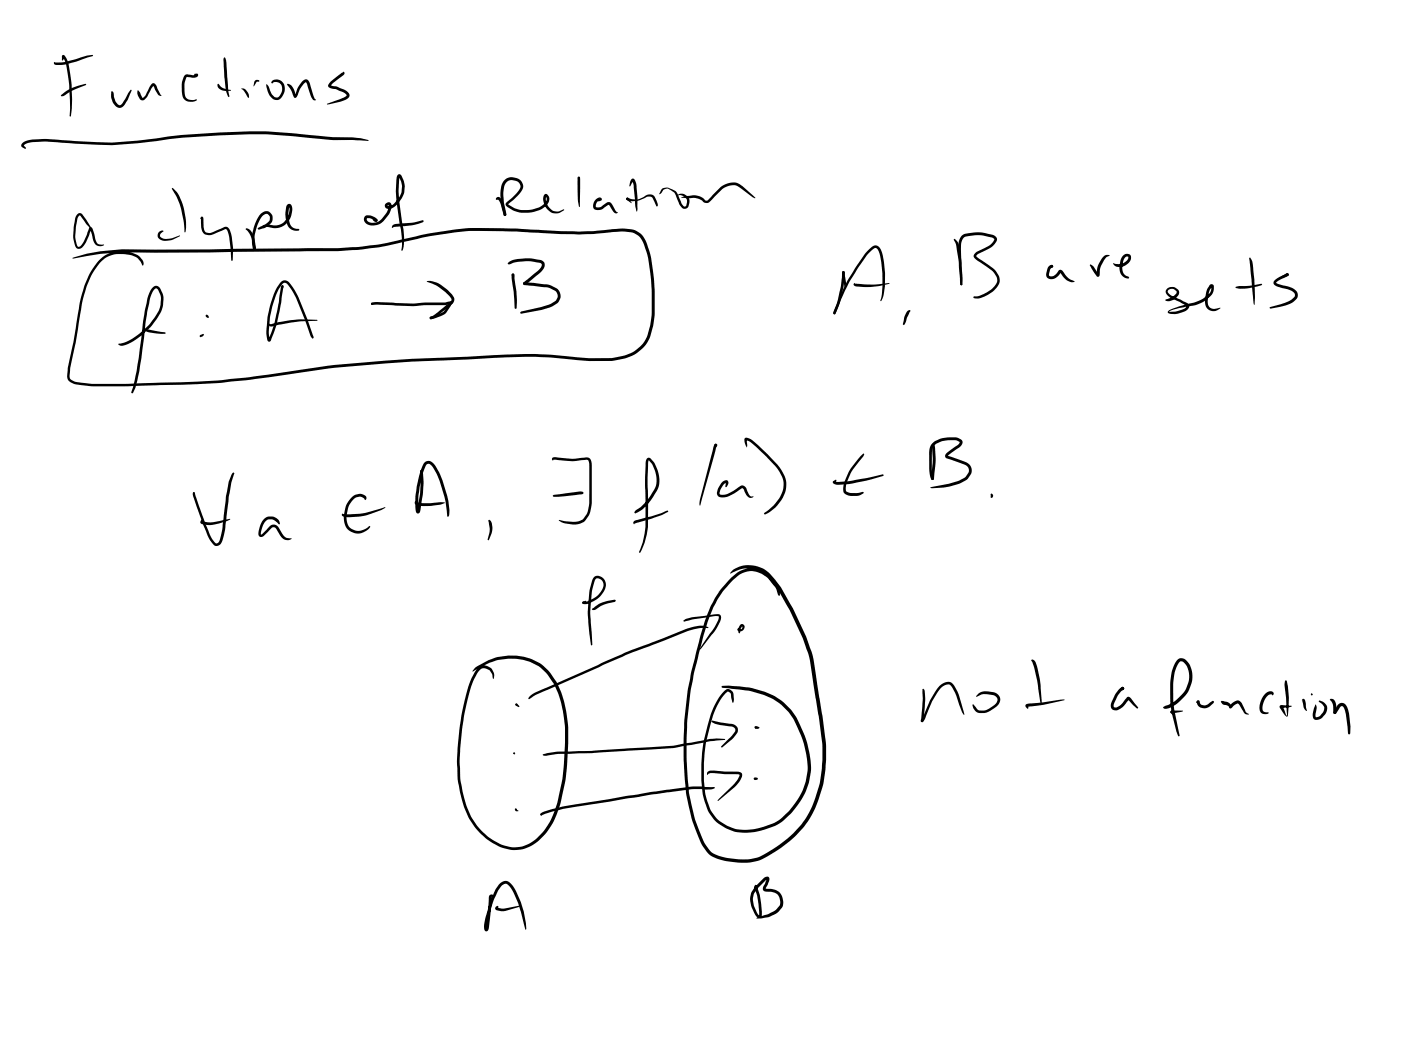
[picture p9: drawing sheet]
<svg xmlns="http://www.w3.org/2000/svg" width="108mm" height="81mm" viewBox="0 0 108 81" stroke-linecap="round" stroke-linejoin="round" font-family="sans-serif">
<g fill="#000">
<path d="M1.7 11l.6-.2 1.1-.1 5.2 .3 3.4-.3a44.3 44.3 0 0 1 7.2-.6 52.3 52.3 0 0 1 6.5 .5h.1a8.2 8.2 0 0 1 2.5 .2h.1h-.9a26.8 26.8 0 0 1-4.5-.3l-2.6-.2-3.4 .1a30 30 0 0 0-5 .5l-3.4 .3-5-.3h-1a.9 .9 0 0 0-.8 .3l.2 .2v.1l-.4-.2zM4.1 4.8h.2a4.5 4.5 0 0 0 1.9-.4l.5-.1h.5l-.9 .3a4 4 0 0 1-2 .4zM4.7 7.3a3.2 3.2 0 0 1 1.4-.7l.5-.1-1.1 .5-.6 .4h-.2zM4.8 4.3v-.1a.91 .91 0 0 1 .5 .9l.2 1.3 .1 1.1-.1 .9-.1 .6-.1-2.1a5.4 5.4 0 0 0-.4-2.4l-.1-.1h.2l-.2 .3zM6 16.5l.1-.1 .2 .1 .7 1.1-.3-.3-.5-.7h-.1l-.2 .8-.1 .8 .2 .8h.2l.1-.2 .4-.7a.63 .63 0 0 1 .3-.6l.1 .2 .4 1 .2 .1h.3a.48 .48 0 0 1-.7-.1l-.4-1h.1l-.4 1a.47 .47 0 0 1-.7 .4l-.3-.9 .2-1.4zM8.6 7.1v-.1l.1 .1 .2 .7 .3 .3 .3-.2 .6-1v.1l-.5 1.1-.2 .2h-.3a.98 .98 0 0 1-.5-.8zM10.6 7l.4 .5 .2-.1 .4-.9a.22 .22 0 0 1 .3-.1 .22 .22 0 0 1 .2 .2l.3 .8-.2-.1-.4-.7-.4 .8a.45 .45 0 0 1-.5 .3l-.3-.3zM12.3 17.9l.2-.1h.1l-.2 .2-.1 .2 .4 .2h.5l.7-.2-.7 .3-.6 .1-.4-.3zM13.3 14.5l.4 .3a4.9 4.9 0 0 1 .6 2.3v.7v.1h-.1a6.7 6.7 0 0 0-.6-2.8l-.4-.6zM14.2 5.8l.2-.1 .7 .1v.1l-.1-.2h.2a.21 .21 0 0 1 0 .3 .21 .21 0 0 1-.3 0h-.5l-.2 .4v.9l.3 .3 .3 .1 .3-.1 .1 .1a.81 .81 0 0 1-1-.1l-.2-.3v-.8zM15.5 16.7l.2 .1v.7l.2 .4a.76 .76 0 0 0 .7-.1l.8-.3h.2l.1 .3a4.5 4.5 0 0 1 .2 2.3h-.1a5.1 5.1 0 0 0-.3-2.3l-.1-.2-.7 .3a.68 .68 0 0 1-1.1-.1l-.1-1h.1l-.2 .1zM16.8 6.4l.4 .4 .6 .2h-.3a.5 .5 0 0 1-.7-.6z"/>
<path d="M17.2 4.5h.2v.2l.2 2.8-.2-.6zM18.6 6.8a.52 .52 0 0 1 .6 .4v.3zM18.9 17.6a.67 .67 0 0 1 .7 .7l.1 .7a.14 .14 0 0 1 0 .2 .14 .14 0 0 1-.2 0l-.1-.9zM20.1 16.5a.51 .51 0 0 1 .5-.2 .51 .51 0 0 1 .4 .5v.3l-.3 .2-.3 .3-.5 .1-.1-.1 .1-.1 .5-.1 .4-.4v-.3l-.2-.2a.72 .72 0 0 0-.6 .5 3 3 0 0 0-.3 2.1l-.1 .2a2.03 2.03 0 0 1-.1-1.6l.2-.7zM19.7 6.2h.1h.2l-.2 .1-.2 .4zM20.2 17.4l.4-.1 .7 .1a1.2 1.2 0 0 0 1-1.4 2.15 2.15 0 0 0 .1 1.3 .6 .6 0 0 0 .6 .3l.1 .1a.72 .72 0 0 1-1-.6l-.1-.6v-.5a.26 .26 0 0 1 .3-.3 .26 .26 0 0 1 .2 .4 1.38 1.38 0 0 1-1.4 1.5l-.9-.1zM20.5 6.5l.2 .1 .2 .6 .3 .3h.3l.2-.5a.49 .49 0 0 0-.1-.6 .49 .49 0 0 0-.6 0h-.1a.63 .63 0 0 1 .8-.1 .63 .63 0 0 1 .2 .8v.1a.61 .61 0 0 1-.7 .5 .61 .61 0 0 1-.5-.6zM22.1 6.5l.1-.1a1.04 1.04 0 0 1 .6 1h-.1l.2-.6 .3-.4a.35 .35 0 0 1 .4-.3 .35 .35 0 0 1 .3 .4l.4 1.2a.11 .11 0 0 1-.1 .1 .11 .11 0 0 1-.1-.2l-.5-1.3-.5 .5-.3 .7a.38 .38 0 0 1-.3-.4zM25.5 6.3l1-.8 .1 .1-.1 .2-1 .8 .4 .1 .8 .3 .2 .3-.1 .3a2.79 2.79 0 0 1-1.4 .4h-.2l1.3-.5 .2-.1-.2-.3-.7-.2a.35 .35 0 0 1-.5-.4zM28.8 16.8l.3 .1a.18 .18 0 0 1-.3 .2 .17 .17 0 0 1 0-.3zM30.7 13.5l.1-.1 .2 .2 .1 .4 .1 .5a1.92 1.92 0 0 1-.8 1.4 .44 .44 0 0 1-.4 .2 .44 .44 0 0 1-.3-.2v-.2l.3-.1 .1 .1 .1 .2a1.9 1.9 0 0 1-.8 1.3l-.6 .2-.5-.1-.2-.3v-.2l.1-.2h.3a.47 .47 0 0 1 .6 .5l-.6-.3-.2 .1 .1 .2 .3 .1 .4-.1 .3-.2 .4-.6 .2-.5h-.1l.2 .1 .2-.2 .6-.8 .1-.5-.3-.8h.1v.3a13.2 13.2 0 0 0 .3 3.8v1.1l-.1 .5v-1l-.2-1.1a9.7 9.7 0 0 1-.2-3.6zM30.3 17.4l2.3-.4v.1a5.4 5.4 0 0 1-2 .4l-.4 .1z"/>
<path d="M38.2 15.3a.31 .31 0 0 1 .4-.1 .31 .31 0 0 1 .1 .3l.3 1-.1 .1h-.1l-.3-1-.1-.2-.2-.1zM38.9 13.9a.8 .8 0 0 1 1-.2 .8 .8 0 0 1 .3 .9l-.3 .5-.8 .6 .5 .3a2.14 2.14 0 0 0 2.5-.5l-.1-.4h.1v.3a1.14 1.14 0 0 0 .5 .9h.4l.5-.1-.6 .2a1.08 1.08 0 0 1-1-1.3 .18 .18 0 0 1 .2-.2 .18 .18 0 0 1 .1 .2 .53 .53 0 0 1 0 .7 2.46 2.46 0 0 1-2.7 .4l-.3-.2a.24 .24 0 0 1-.2-.2 .24 .24 0 0 1 0-.2l.8-.7a.52 .52 0 0 0 .1-.9l-.5-.1-.3 .1a1.22 1.22 0 0 0-.3 1.1l.2 1.4-.1 .1-.1-.1-.1-.5a2.43 2.43 0 0 1 .2-2.1zM38.9 16.5h.1v.1h-.2zM44.5 13.6l.2 .1-.1 .2zM44.5 13.6h.2v.1l-.1 2.3-.1-.6zM45.9 15.4l.1-.1a.16 .16 0 0 1 .3-.1 .16 .16 0 0 1 0 .3h-.2l.1-.2v.1l-.3 .3v.3h.4l.5-.4h.2l.5 .7a.1 .1 0 0 1 0 .2 .1 .1 0 0 1-.1-.1l-.5-.6-.5 .3-.3 .1a.38 .38 0 0 1-.4-.2 .38 .38 0 0 1 .1-.5zM48.3 15.3l.7 .1 .6-.2a.65 .65 0 0 1 .8-.1l.3 .6-.1 .2-.4-.7h-.3l-.7 .2-.4 .1-.5-.1zM48.7 13.8a.52 .52 0 0 1 .4 .7v.8v1l-.4-2.3 .1-.1-.2 .5-.1-.1zM48.3 15.3h.1l.3 .4-.4-.3zM51 14.6l.5-.1 .5 .2 .5 1 .2 .2h.1l.1-.3v-.3l-.3-.2-.3-.1a.09 .09 0 0 1 0-.1 .1 .1 0 0 1 .2 0l.3 .1 .3 .3v.6l-.2 .2-.4-.1-.5-1.1-.5-.4-.4 .1-.3 .4zM52.5 15.2l1.1-.1h.4l.5 .4 1-1.1a1.39 1.39 0 0 1 1.5-.2l1.2 1.1-1.3-.9a1.22 1.22 0 0 0-1.2 .2l-1.2 1h-.2l-.3-.2-.4-.1zM73.5 18.5l.1-.1 .1 .2 .2 .3 .2 1.2 .1 1.4v.4l-.1 .1-.1-.1-.3-3z"/>
<path d="M96.3 19.8l.2 .4 .2 1.3-.1 2zM11.7 22.2a.36 .36 0 0 1 .4-.2 .36 .36 0 0 1 .3 .3l.1 .3a2.45 2.45 0 0 1-.7 2.4 5.9 5.9 0 0 1-1.9 1.5l-.5 .1-.3-.1h.2a3.7 3.7 0 0 0 1.7-1.1l.3-.2a2.85 2.85 0 0 0 1.1-2.3l-.2-.6-.2-.1a1.03 1.03 0 0 0-.5 .9l-.4 2.9a14.7 14.7 0 0 1-.9 4.3l-.1-.1a35.1 35.1 0 0 0 1-6.1l.3-1.2zM5.6 19.9l.1-.1a16.1 16.1 0 0 1 6.2-.6l13.2-.1a23.6 23.6 0 0 0 4.7-.4 37.3 37.3 0 0 1 5.8-1.1h4.2l4.8 .2 2.4-.1a2.78 2.78 0 0 1 2.4 .4 6.4 6.4 0 0 1 1 3.4v.8a8.8 8.8 0 0 1-.3 3.7 3.2 3.2 0 0 1-2.9 1.8h-1.8l-4.3-.3-9.3 .4a75.3 75.3 0 0 0-9.6 1l-5.4 .6-6.7 .3a20.2 20.2 0 0 1-4.2-.2l-.6-.2-.1-.4 .8-4.7a6.7 6.7 0 0 1 2-4.6 2.4 2.4 0 0 1 2.9 .3l.2 .3-.1 .2-.3-.5a1.18 1.18 0 0 0-.9-.4 2.29 2.29 0 0 0-2.6 1.4 9.2 9.2 0 0 0-1 3.4l-.8 4.6 .1 .2 .4 .2a21.8 21.8 0 0 0 4.9 .1 84 84 0 0 0 14.5-1.3l6.5-.6 7.2-.3h2.3l3.2 .2a7.7 7.7 0 0 0 2.8 .1 2.83 2.83 0 0 0 2.6-2 14.1 14.1 0 0 0 0-5.9l-.3-.9a1.5 1.5 0 0 0-1.7-1l-3.2 .3-4.9-.3h-2.9a28.9 28.9 0 0 0-6.2 .9l-1.5 .4a28.2 28.2 0 0 1-4.6 .3h-15.2l-1.6 .2-2.1 .3zM11.1 25.4h.3l1.4 .3h-.5a1.88 1.88 0 0 1-1.2-.3zM14.9 37.9l.1 .1v.1l-.1-.1zM14.9 37.9l.1 .1 .6 1.9a5 5 0 0 0 1 1.9h.2l.2-.3 .3-2.4a9.2 9.2 0 0 1 .5-2.5l.2-.2 .1 .1-.3 .7-.2 1.1-.2 2.1a3.2 3.2 0 0 1-.4 1.5l-.1 .1a.35 .35 0 0 1-.5-.1 6.3 6.3 0 0 1-1-2.1l-.5-1.5zM15.4 25.8l.3-.1v.1l-.2 .2zM15.9 24.3h.1l.1 .2h-.2zM20.7 24.9l2.3-.3 1.5 .1-2 .2-1.6 .3-.2-.1zM21.7 22l.1 .1zM21.7 22.1l.1-.1v.1v.1zM21.6 21.7l.2-.1a.46 .46 0 0 1 .5 .2l.7 1.2 1.1 2.9v.2l-.2-.2-1.2-3.2-.6-.8-.2-.1-.1 .1a5.4 5.4 0 0 0-1 2.6l-.1 1.1 .1 .6h-.1l.4-1.2 .3-1.1 .3-1.8 .1-.1-.3 2-.2 1-.4 1.1a.18 .18 0 0 1-.1 .2 .18 .18 0 0 1-.2-.1l-.1-.7 .1-1a5.6 5.6 0 0 1 1-2.8z"/>
<path d="M26.3 39.6h1.7l1.7-.5-.3 .2-1.5 .5h-1.3h-.2zM27.1 38.4a.66 .66 0 0 1 1.1 0l-.1 .1-.3-.2a1.06 1.06 0 0 0-1 1l-.1 .4a.97 .97 0 0 0 .5 1.1 .97 .97 0 0 0 1.2-.3h.1a.29 .29 0 0 1-.3 .4 1.12 1.12 0 0 1-1.3 0 1.12 1.12 0 0 1-.4-1.2l.2-.8zM28.6 23.3h.5l2.7 .1 2.9-.2a.13 .13 0 0 1 .1 0 .13 .13 0 0 1 .1 .2l-.6 .8-.8 .3-.2 .1v-.1a.09 .09 0 0 1-.1 0 .09 .09 0 0 1-.1-.1 .1 .1 0 0 1 .2 0l.9-.4 .5-.8v.1l.1 .1-.5 .1-2.5 .1-3.1-.1-.1-.1zM28.6 23.4h.2l-.1 .1zM32 38.6l.1 .1 .4 .1 1.8-.1-.4 .2-.5 .1a2.06 2.06 0 0 1-1.4-.2zM32.7 35.6h.1a.58 .58 0 0 1 .8 .4l.3 .6a6.5 6.5 0 0 1 .7 3.1l-.1 .1-.1-.1a9.1 9.1 0 0 0-.7-3.1l-.4-.6-.2-.3-.3 .1-.2 .5a8.4 8.4 0 0 0-.4 2.6l.1 .5h-.1l.2-1.4v-1.7v-.1l.2 .2v.8l-.2 2a.23 .23 0 0 1-.2 .4 .23 .23 0 0 1-.2-.4v-.1a8.7 8.7 0 0 1 .4-2.8zM32.9 21.7a2.23 2.23 0 0 1 1.9 1l.2 .3-.1 .4-1.3 1-.4 .2-.1-.2 .4-.1 1.1-1 .2-.1v-.2a3.4 3.4 0 0 0-1.7-1.2zM39.2 20.2l.4-.2 .9-.1 1.2 .2a.47 .47 0 0 1 .3 .4 .47 .47 0 0 1-.3 .4l-1.3 1.1a.15 .15 0 0 1-.1-.2 .15 .15 0 0 1 .2-.1l.7-.6a.92 .92 0 0 0 .5-.7l-.1-.1-.7-.2-1 .1-.7 .2-.1-.1zM39.4 21.1l.2 .1v.2zM39.4 21.1l.2 .1 .2 1.3v1.2l-.1 .1v-.1zM40.3 21.8l1.9 .1 .6 .3a.71 .71 0 0 1 .4 .8l-.2 .3-.6 .4-2.3 .5v-.2l2.3-.6 .4-.2 .2-.3-.2-.5-.5-.2-1.9-.2-.1-.1zM42.6 35.3l.2-.1 1.3 .2 1-.1a.45 .45 0 0 1 .4 .1 .45 .45 0 0 1 .1 .5v2.9a1.85 1.85 0 0 1-.7 1.4l-.4 .2h-.4l-.7-.1-.3-.2 1.2 .1 .6-.2a1.73 1.73 0 0 0 .5-1.3v-2.9l-.1-.3h-1.2l-1.4-.1-.1 .1z"/>
<path d="M44.8 37.9h.1v.2l-.1-.1zM42.7 38.1l1.8-.2a.28 .28 0 0 1 .4 .2l-.7 .1a3.6 3.6 0 0 1-1.6 0zM49.9 35.3h.1a2.2 2.2 0 0 1 .7 2.2 4.9 4.9 0 0 1-1.3 1.8l-.4 .3-.1-.1 .4-.4a3.5 3.5 0 0 0 1.3-2.1 2.19 2.19 0 0 0-.6-1.5l-.1 1.3v1.9a6.7 6.7 0 0 1-.5 3.8l-.1 .1-.1-.1 .1-.2a7.6 7.6 0 0 0 .4-3.6v-2l.1-1.1zM55.1 34.2h.1v.2h-.1zM55.1 34.2l.2 .1-.1 .2zM55.1 34.2h.1l.1 .1-1.4 4.7v-.5zM55.6 37.2a.25 .25 0 0 1 .3-.2 .25 .25 0 0 1 .2 .2l-.2 .3v-.3h.1l-.3 .2-.3 .6 .2 .1a2.48 2.48 0 0 0 1.5-.7l.3 .1 .4 .7 .3 .1a.35 .35 0 0 1-.6-.2l-.2-.4-.2-.1a1.96 1.96 0 0 1-1.6 .7l-.2-.1-.1-.3zM57.4 33.8h.3l.3 .2 1.9 1.8a2.09 2.09 0 0 1 .6 2.3 2.87 2.87 0 0 1-1.6 1.5 3.2 3.2 0 0 0 1.4-1.9 1.95 1.95 0 0 0-.6-1.8l-1.5-1.5-.7-.5h.1l-.1 .6-.1-.4zM66.9 19.3l.5-.4a.63 .63 0 0 1 .6 .7 5.7 5.7 0 0 1-.1 3.6l-.1-.1a7.8 7.8 0 0 0 0-3.6l-.3-.4-.2 .1a12.3 12.3 0 0 0-2.1 3.1l-.8 1.8-.2 .1 .8-2.1a14.9 14.9 0 0 1 1.9-2.8zM64.2 37.1l.2-.1-.1 .2v-.1h1.1l2.6-.5h.1l-1 .3-1.7 .4h-1l-.2-.1zM64.9 20.9a.25 .25 0 0 1 .2 .4l.1 .5-.1 .4-.2-.9zM64.9 20.9l.2 .1-.1 1.1-.3 1.4-.4 .7-.1-.1 .3-.8 .3-1.1z"/>
<path d="M65.8 21.9h1.4l1.3-.1-.7 .2-1 .1h-.9l-.1-.1zM66.3 35.1l.2-.2 .1 .1-1.1 1.5-.3 .7v.5v.2l.3 .1 1-.1 .1 .1-.4 .2h-.6a.58 .58 0 0 1-.6-.2 .58 .58 0 0 1 0-.7l.5-1.1zM69.9 24l.2-.1h.1l-.6 1.2v-.1l.1-.6zM71.8 34.2h.2l-.1 .1h-.1zM71.9 34.1a2.24 2.24 0 0 1 2.2-.2l.1 .2-.2 .3-1 .7 1.4 .5a.68 .68 0 0 1 .4 1l-.3 .3-.6 .4a5.5 5.5 0 0 1-2.2 .3v-.1l2.2-.5 .5-.2 .2-.4a.48 .48 0 0 0-.3-.6l-1.4-.5-.1-.1 .1-.3 .9-.6 .1-.3a2.18 2.18 0 0 0-1.7 .2h-.1a.76 .76 0 0 0-.3 .7v1.4l.2 .6-.2 .1a1.19 1.19 0 0 1-.2-1.1v-1.3zM71.8 34.2h.1v.1v.1zM71.8 36.8h.1v.2h-.1zM71.8 34.2h.1l.1 .2 .1 1-.1 1.5-.1 .1-.1-.1 .1-1.4zM74.1 18.2a3.3 3.3 0 0 1 2.4-.1l.3 .2v.2a1.4 1.4 0 0 1-.7 .7l-.8 .4-.1 .1 1.5 1.1 .3 .5v.4a1.96 1.96 0 0 1-1.6 1.3l-.4-.1 .1-.1a2.28 2.28 0 0 0 1.7-1v-.4l-.3-.4-1-.8a.56 .56 0 0 1-.5-.5l.3-.3 1.1-.6 .2-.3-.1-.2a3.5 3.5 0 0 0-2.1-.1l-.2 .2-.1 .4v3.1v.1l-.1-.3-.1-2.8v-.4zM74.1 21.8v.1v.1l-.1-.1zM76.3 38.1l.2 .1-.1 .2-.1-.1zM80.9 20.5l.1-.1 .2 .1-.3 .2-.1-.1z"/>
<path d="M80.8 20.5l.2-.1 .2 .1-.3 .3-.1 .4 .1 .1h.3l.3-.4a.23 .23 0 0 1 .3-.1 .23 .23 0 0 1 .2 .2l.3 .5 .5 .2h-.1a1.2 1.2 0 0 1-1-.7l-.1 .2a.54 .54 0 0 1-.5 .3 .54 .54 0 0 1-.5-.3zM84 20.4l.3 .2 .4 .6h-.2a1.71 1.71 0 0 1 .7-1.5h.3l-.3 .2a1.85 1.85 0 0 0-.5 1.3l-.1 .1h-.1l-.5-.9zM85.8 20.3l.4 .1 .3-.1 .4-.3v-.2h-.1l-.2 .1-.1 .6a.74 .74 0 0 0 .5 .9 .59 .59 0 0 1-.7-.7v-.6a.52 .52 0 0 1 .7-.5l.1 .1a.8 .8 0 0 1-.5 .8 .8 .8 0 0 1-.8-.2zM89.9 22.3l.3-.2a.47 .47 0 0 1 .5 .1 .47 .47 0 0 1 .1 .5l-.2 .3a.72 .72 0 0 1-.8 .1l.5-.2 .3-.3 .1-.1-.3-.2h-.4v.2l.1 .1 1.4 .7 .1 .3a.58 .58 0 0 1-.4 .4 1.14 1.14 0 0 1-1.2 .1l.1-.2 .3-.1 1.7-.5 .6-.3 .5-.5 .1-.4-.1 .4-.1 .7a.51 .51 0 0 0 .1 .5 .51 .51 0 0 0 .6 .1l.2-.1-.3 .3a.67 .67 0 0 1-.8-.9v-.6l.3-.5a.18 .18 0 0 1 .2-.1 .18 .18 0 0 1 .1 .2l-.1 .6-.6 .5-.7 .3-1.2 .2-.8 .3h.5a1.17 1.17 0 0 0 .8-.4v-.1l-1.4-.7-.2-.3zM95.2 22.1l.3-.1h.8l.9-.1h.1l-1.3 .3h-.5zM98.7 21.4l.5-.3 .1 .1-.1 .1a.44 .44 0 0 1-.5 .1zM99.1 21.1h.2v.1h-.2zM98.2 21.6l.4-.3 .7-.2v.2l-1 .5 1.4 .4a.52 .52 0 0 1 .2 .9l-.3 .2-.5 .2-1.2 .3-.1-.1 .8-.2a1.78 1.78 0 0 0 1.2-.6v-.3l-.3-.2-1-.3a.3 .3 0 0 1-.3-.1 .3 .3 0 0 1 0-.4zM15.5 40.1h.1v.1l.6 .1 1.5-.3-.7 .3a1.7 1.7 0 0 1-1.6 0zM20.4 40a.76 .76 0 0 1 1.1 .2v.2l-.5-.4a.71 .71 0 0 0-.8 .8l-.1 .4 .8-.7 .3-.1 .2 .2 .4 .7a.63 .63 0 0 0 .7 .2 .51 .51 0 0 1-.8-.1l-.6-.8-.2 .1-.7 .7-.2-.1-.1-.3a1.81 1.81 0 0 1 .5-1zM37.6 40.1a.22 .22 0 0 1 .3 .2v.6l-.3 .7 .1-.8zM36.6 51.4a4.3 4.3 0 0 1 5.7 .3l.4 .6a8.7 8.7 0 0 1 1.1 5.2 15.5 15.5 0 0 1-1.1 5.8 3.4 3.4 0 0 1-3.4 2.2 5.1 5.1 0 0 1-3.8-4.4l-.2-.8a18.7 18.7 0 0 1 1.1-8.2l.2-.3a.75 .75 0 0 1 .6-.5 .75 .75 0 0 1 .7 .3l.2 .4-.1 .3-.3-.6-.3-.2a.58 .58 0 0 0-.7 .5 17.1 17.1 0 0 0-1.3 6.7l.2 1.8a5.4 5.4 0 0 0 3.1 4.6 2.72 2.72 0 0 0 3.3-1.2 9.6 9.6 0 0 0 1.4-4.7 13.1 13.1 0 0 0-.2-5l-.4-1.3a3.6 3.6 0 0 0-4.4-2l-.7 .2-1.3 .6z"/>
<path d="M39.7 54.2h.1v.1v.1zM39.7 54.2h.2l.1 .2v.1l-.3-.1zM40.8 53.6l.5-.3 6.9-3 5.1-2a1.44 1.44 0 0 1 1.3 .1h-.7l-1 .2-4.6 1.8-6.9 3.1-.6 .4-.1-.1zM41.9 58.1l1.1-.2h2.6l6.3-.4 2.8-.6 1.2 .1-4 .6-6.3 .4-2.6 .1-.9 .1h-.2zM45.8 44.5l.3-.1 .4 .2a1 1 0 0 1-.3 1.4 1.74 1.74 0 0 1-1.2 .5l-.1-.1h.3a1.94 1.94 0 0 0 1.2-.9l.1-.4-.1-.3-.1-.2h-.3l-.2 .2-.2 .6v.7a8.8 8.8 0 0 0 0 2.7v.9a11.5 11.5 0 0 1-.3-3.2 4.6 4.6 0 0 1 .5-2zM44.9 46.4h.1v.1h-.1zM44.9 46.4l.3-.1-.2 .2zM45.7 46.9l.8-.5 .8-.2 .2 .1-1.1 .4-.6 .3h-.1zM48.9 40.2l2.5-.9 .1 .1-.6 .3-2 .6a.09 .09 0 0 1-.1 0 .09 .09 0 0 1 .1-.1zM52.7 47.8l.7-.2 2-.3a.36 .36 0 0 1 .1 .6l-.5 .8-1.1 1.4 .8-1.3a2.01 2.01 0 0 0 .7-1.3h-.3l-2.4 .4zM54.5 59.5l.5-.1 1.9 .1a.29 .29 0 0 1 .3 .1 .29 .29 0 0 1-.1 .4l-.5 .6-1.3 1.1 .1-.2 1.2-1.1 .4-.7-2.2-.1-.3 .1zM54.8 55.6l.1-.1 1.7 .3a.44 .44 0 0 1 .2 .7l-.4 .5-.8 .6v-.1l1-1.1v-.2l-.2-.2-1.2-.2z"/>
<path d="M55.6 52.9l.1-.1 .7 .1a5.9 5.9 0 0 1 4.6 1.9 8.4 8.4 0 0 1 1.4 3.5 5.3 5.3 0 0 1-2.8 5.4 5.1 5.1 0 0 1-2.9 .4 3 3 0 0 1-2.2-1.8 7 7 0 0 1-.5-3.3 10.9 10.9 0 0 1 1.6-5.5l.1-.2a.42 .42 0 0 1 .5-.2 .42 .42 0 0 1 .3 .4v.4v.3l-.2-.8-.2-.1a4.6 4.6 0 0 0-1.4 2.8 11.5 11.5 0 0 0-.2 5.7l.2 .4a3.1 3.1 0 0 0 4.1 1.5l.8-.3a5 5 0 0 0 2.5-5.5l-.5-1.5a4.4 4.4 0 0 0-2.7-2.9l-1.2-.3-2-.2zM57 48.1h.2l.2 .2-.1 .2-.2 .1h-.2l-.1-.1 .1-.1 .1 .1h.1l.1-.2-.2 .5-.1-.3zM58.2 56h.1l-.1 .2zM58.2 56l.3 .1-.2 .1-.2-.2zM56.4 44a2.31 2.31 0 0 1 3.3 .7 20 20 0 0 1 2.7 5.1l.3 1 .7 4.3a11.9 11.9 0 0 1-.6 7.1 8.1 8.1 0 0 1-4.8 4.2 4.7 4.7 0 0 1-3.5-.7 7.4 7.4 0 0 1-1.3-3 24.8 24.8 0 0 1-.3-8.4l.3-2.4 .7-2.7 .4-1.3 .6-1.4a6.4 6.4 0 0 1 2.3-2.6 1.96 1.96 0 0 1 2.3 .7l.4 .5a.95 .95 0 0 1 .1 .8l-.3-.7-.6-.7-.4-.3a1.77 1.77 0 0 0-2.3 .6 7.6 7.6 0 0 0-1.9 3.3l-.9 3.1a28 28 0 0 0-.5 10 11.2 11.2 0 0 0 1.5 4.3 2.4 2.4 0 0 0 1.9 .7 3.9 3.9 0 0 0 3.3-.9 7.6 7.6 0 0 0 3.5-6.3 13.3 13.3 0 0 0-.3-4l-.6-4.2-.5-1.6a23.4 23.4 0 0 0-2.4-4.4 2.23 2.23 0 0 0-2.1-1l-1.1 .4zM72.4 52.8a.66 .66 0 0 1 1.1 .1 6.2 6.2 0 0 1 .8 2.1v.1a3.2 3.2 0 0 1-.6-1.5l-.3-.6a.46 .46 0 0 0-.5-.3 .46 .46 0 0 0-.4 .3l-.7 1-.6 1.5a.11 .11 0 0 1-.1 .1 .11 .11 0 0 1-.1-.1l.7-1.5zM71.1 53.1l.1 .1 .1 .6-.2 1.8a.17 .17 0 0 1-.2-.1 .17 .17 0 0 1 .1-.2l.1-1.4zM75.4 53.4l.5-.1h.7a.62 .62 0 0 1 .5 .6 .62 .62 0 0 1-.4 .6 1.09 1.09 0 0 1-1.6 .2l-.2-.4h.1l.1 .1a.45 .45 0 0 0 .5 .4 1.64 1.64 0 0 0 1.2-.6l.1-.3-.3-.3-.8-.1-.6 .2zM79 54.3l3-.4-1.6 .4-1.2 .2v-.1v.2l-.2-.1zM79.4 50.9l.1-.1 .2 .1 .2 .6 .3 1.2v1.6l-.5-2.6zM86.3 53l.2-.1 .1 .1-.1 .2h-.1zM86.2 53.1l.3-.2a.22 .22 0 0 1 .1 .3 .22 .22 0 0 1-.3 .1l-.4 .8-.1 .4h.2l.5-.3a.5 .5 0 0 1 .6-.5l.6 .8-.1 .1a1.23 1.23 0 0 1-.6-.6l-.1-.1h.1l-.5 .6a.55 .55 0 0 1-.9 .1v-.1a2.2 2.2 0 0 1 .6-1.4z"/>
<path d="M90.7 50.8l.2-.1a1.22 1.22 0 0 1 1 1.5 2.85 2.85 0 0 1-2.1 2.4 .12 .12 0 0 1-.2-.1 .12 .12 0 0 1 .2-.1l.2-.1a2.82 2.82 0 0 0 1.6-1.8 1.18 1.18 0 0 0-.6-1.5 1.41 1.41 0 0 0-.5 1l-.1 .7a11.1 11.1 0 0 0 .5 4l-.1 .1a8.5 8.5 0 0 1-.6-3.9 3.1 3.1 0 0 1 .5-2.1zM90.2 54.8h1l-.9 .2-.1-.1zM90.2 54.8h.2v.3l-.2-.2zM92.2 54h.2l.2 .3a.68 .68 0 0 0 .8-.3h.1a.67 .67 0 0 1-.6 .6 .67 .67 0 0 1-.7-.5h.1h-.1zM94.1 54l.6 .1 .2 .4-.2-.1 .2-.2a.44 .44 0 0 1 .8 0l.3 .7 .2 .2-.3-.1-.5-.8-.4 .2a.19 .19 0 0 1-.2 .2 .19 .19 0 0 1-.2-.2l-.4-.1-.1-.2zM97.5 53.4a.34 .34 0 0 1 .3-.2 .34 .34 0 0 1 .3 .3v.1l-.1-.1-.3 .1-.3 .5-.1 .6 .1 .1 .4 .1-.2 .1a.5 .5 0 0 1-.5-.2 .5 .5 0 0 1 0-.5l.1-.5zM99 52.5l.1-.1 .1 .1v.4l.1 .9-.1 1.3a.12 .12 0 0 1-.1 .1 .12 .12 0 0 1-.1-.1 .7 .7 0 0 1-.3-.8l.8 .1-.2 .1-.5 .1v-.2l.4 .8zM100.4 53.9h.2l.1 .9-.3-.3-.1-.5h.1l-.1-.1zM101.6 54h.1l.2 .1 .3 .2a.82 .82 0 0 1-.4 1l-.4 .2-.2-.3 .2-.9 .1 .2-.1 .8 .3-.1 .3-.4v-.4zM102.5 53.9a.44 .44 0 0 1 .5 .6v.4l-.1 .1a.44 .44 0 0 1-.2-.6v-.2zM103.1 54.3l.2-.1h.2l.3 .3a4.7 4.7 0 0 1 .2 2v.1l-.1-.1-.2-1.5-.2-.5-.2-.1-.4 .6h-.1v-.2zM38.5 68.1a.6 .6 0 0 1 1 .2 6.7 6.7 0 0 1 1 3.3 11.5 11.5 0 0 0-1.1-3.1l-.3-.3-.2-.1-.2 .2-.3 .3-.5 1.3-.3 1-.1 .7h-.1l.3-2.4a.23 .23 0 0 1 .2-.3l.1 .1-.1 .2-.2 2.3a.21 .21 0 0 1-.2 .3 .22 .22 0 0 1-.2-.4l.1-.7 .4-1.4 .4-.7z"/>
<path d="M38.2 69.9l.1-.1 .1 .1v.1l-.1-.1 .5 .1 1.3-.2-1.2 .4h-.6a.16 .16 0 0 1-.1-.1 .16 .16 0 0 1 0-.2zM39.7 62.3h.1l.1 .2h-.2zM41.7 62.7l1.6-.6 6.9-1.1 3.1-.4 1.8 .1-.3 .1h-1.5l-3.1 .4-6.8 1.1-1.7 .5h-.1zM41.7 62.7h.1l-.1 .1zM58.2 68.2h.1l.2 .7 .2 1.6a.26 .26 0 0 1-.3 .2 .26 .26 0 0 1-.2-.2l-.3-.5a1.59 1.59 0 0 1 .7-2.1l.2-.2a.25 .25 0 0 1 .4-.1 .25 .25 0 0 1 0 .3l-.2 .6h.1a1.04 1.04 0 0 1 1.2 .6l.1 .5a1.02 1.02 0 0 1-.7 .9 2.54 2.54 0 0 1-1.4 .3v-.1l.9-.3 .6-.3 .3-.4v-.5a1.02 1.02 0 0 0-1.2-.5l-.1-.1v-.2l.3-.7v.1l-.1 .1a2.29 2.29 0 0 0-1 1.3l.1 .6 .4 .8-.2-1.6-.2-.6zM58.1 59.9h.2l.1 .1-.2 .1z"/>
<circle cx="19.6" cy="19.2" r=".1"/>
<circle cx="48.3" cy="15.3" r=".1"/>
<circle cx="28.7" cy="23.4" r=".08"/>
<circle cx="86.5" cy="53" r=".13"/>
<circle cx="90.3" cy="54.9" r=".12"/>
</g>
<g fill="#000">
<path d="M39.6 58h.1l-.1 .1z" fill-rule="evenodd"/>
<path d="M39.5 58h.1h.1l-.1 .1z" fill-rule="evenodd"/>
<path d="M39.6 58v.1z" fill-rule="evenodd"/>
<path d="M101 53.5l.1-.1v.1l-.1 .1z" fill-rule="evenodd"/>
<path d="M101.1 53.5v.1z" fill-rule="evenodd"/>
<path d="M101 53.5l.1-.1v.1l-.1 .1z" fill-rule="evenodd"/>
</g>
</svg>
